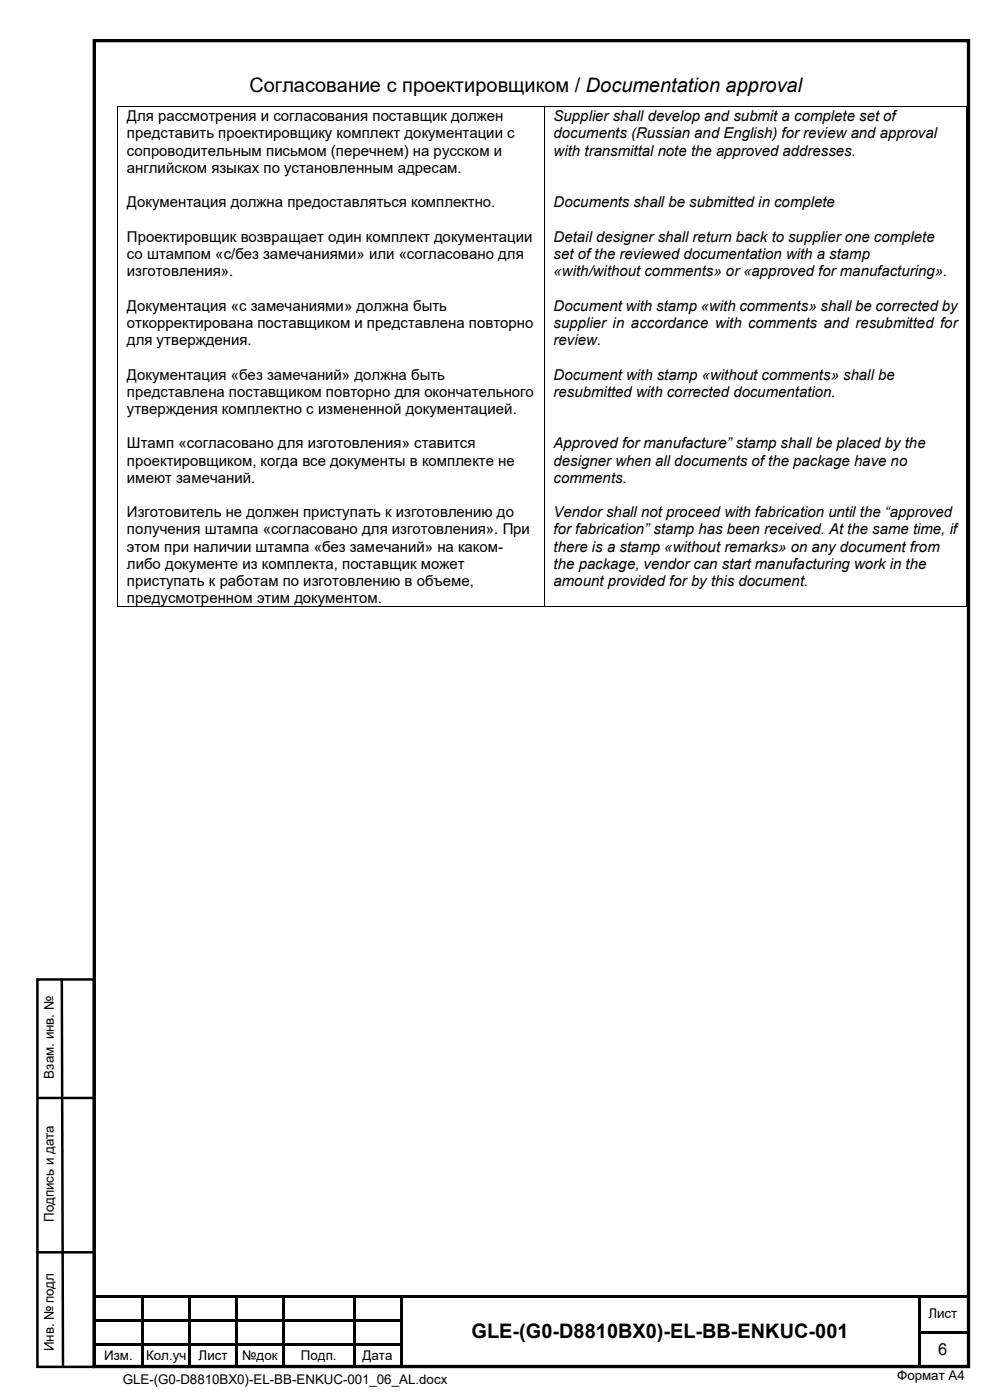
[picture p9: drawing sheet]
<svg xmlns="http://www.w3.org/2000/svg" width="210mm" height="297mm" viewBox="0 0 210 297" stroke-linecap="round" stroke-linejoin="round" font-family="sans-serif">
<defs><g id="words">
<g font-size="4.2">
<text x="52.9" y="19.6">Согласование с проектировщиком / Documentation approval</text>
<text x="100" y="283.9">GLE-(G0-D8810BX0)-EL-BB-ENKUC-001</text>
</g>
<text font-size="3.5" x="199.1" y="287.4">6</text>
<g font-size="3.2">
<text x="26.9" y="25.7">Для рассмотрения и согласования поставщик должен</text>
<text x="26.9" y="29.4">представить проектировщику комплект документации с</text>
<text x="117.4" y="25.7">Supplier shall develop and submit a complete set of</text>
<text x="117.4" y="29.4">documents (Russian and English) for review and approval</text>
<text x="26.9" y="33.1">сопроводительным письмом (перечнем) на русском и</text>
<text x="117.4" y="33.1">with transmittal note the approved addresses.</text>
<text x="26.9" y="36.7">английском языках по установленным адресам.</text>
<text x="26.9" y="44">Документация должна предоставляться комплектно.</text>
<text x="117.4" y="44">Documents shall be submitted in complete</text>
<text x="26.9" y="51.3">Проектировщик возвращает один комплект документации</text>
<text x="117.4" y="51.3">Detail designer shall return back to supplier one complete</text>
<text x="26.9" y="55">со штампом «с/без замечаниями» или «согласовано для</text>
<text x="26.9" y="58.6">изготовления».</text>
<text x="117.4" y="55">set of the reviewed documentation with a stamp</text>
<text x="117.4" y="58.6">«with/without comments» or «approved for manufacturing».</text>
<text x="26.9" y="65.9">Документация «с замечаниями» должна быть</text>
<text x="117.4" y="65.9">Document with stamp «with comments» shall be corrected by</text>
<text x="26.9" y="69.6">откорректирована поставщиком и представлена повторно</text>
<text x="117.4" y="69.6">supplier in accordance with comments and resubmitted for</text>
<text x="26.9" y="73.2">для утверждения.</text>
<text x="117.4" y="73.2">review.</text>
<text x="26.9" y="80.5">Документация «без замечаний» должна быть</text>
<text x="117.4" y="80.5">Document with stamp «without comments» shall be</text>
<text x="26.9" y="84.2">представлена поставщиком повторно для окончательного</text>
<text x="26.9" y="87.8">утверждения комплектно с измененной документацией.</text>
<text x="117.4" y="84.2">resubmitted with corrected documentation.</text>
<text x="26.9" y="95.1">Штамп «согласовано для изготовления» ставится</text>
<text x="117.4" y="95.1">Approved for manufacture” stamp shall be placed by the</text>
<text x="26.9" y="98.8">проектировщиком, когда все документы в комплекте не</text>
<text x="117.4" y="98.8">designer when all documents of the package have no</text>
<text x="26.9" y="102.4">имеют замечаний.</text>
<text x="117.4" y="102.4">comments.</text>
<text x="26.9" y="109.7">Изготовитель не должен приступать к изготовлению до</text>
<text x="26.9" y="113.4">получения штампа «согласовано для изготовления». При</text>
<text x="117.4" y="109.7">Vendor shall not proceed with fabrication until the “approved</text>
<text x="117.4" y="113.4">for fabrication” stamp has been received. At the same time, if</text>
<text x="26.9" y="117">этом при наличии штампа «без замечаний» на каком-</text>
<text x="117.4" y="117">there is a stamp «without remarks» on any document from</text>
<text x="26.9" y="120.7">либо документе из комплекта, поставщик может</text>
<text x="26.9" y="124.3">приступать к работам по изготовлению в объеме,</text>
<text x="117.4" y="120.7">the package, vendor can start manufacturing work in the</text>
<text x="117.4" y="124.4">amount provided for by this document.</text>
<text x="26.9" y="128">предусмотренном этим документом.</text>
</g>
<g font-size="2.8">
<text x="11.4" y="228.8" transform="rotate(-90 11.4 228.8)">Взам. инв. №</text>
<text x="11.4" y="259.2" transform="rotate(-90 11.4 259.2)">Подпись и дата</text>
<text x="196.9" y="279.7">Лист</text>
<text x="11.4" y="286.6" transform="rotate(-90 11.4 286.6)">Инв. № подл</text>
<text x="22.1" y="288.5">Изм.</text>
<text x="26" y="293.6">GLE-(G0-D8810BX0)-EL-BB-ENKUC-001_06_AL.docx</text>
<text x="31" y="288.5">Кол.уч</text>
<text x="42.1" y="288.5">Лист</text>
<text x="51.4" y="288.5">№док</text>
<text x="63.8" y="288.5">Подп.</text>
<text x="76.9" y="288.5">Дата</text>
<text x="190.3" y="292.8">Формат А4</text>
</g>
</g></defs>
<path d="M20 8.6h185.5v281.3h-185.5z" fill="none" stroke="#000" stroke-width=".71" stroke-linecap="butt"/>
<g fill="#000">
<path d="M24.9 22.6h.2v.2h-.2zM115.4 22.6h.2v.2h-.2zM205 22.6h.1v.2h-.1zM24.9 128.7h.2v.1h-.2zM115.4 128.7h.2v.1h-.2zM205 128.7h.1v.1h-.1zM20 274.9h10v.5h-10zM30 275.4h.5zM30 274.9h.5v.5h-.5zM30.5 274.9h9.5v.5h-9.5zM40 275.4h.5zM40 274.9h.5v.5h-.5z"/>
<path d="M40.5 274.9h9.4v.5h-9.4zM49.9 275.4h.5zM49.9 274.9h.5v.5h-.5zM50.4 274.9h9.5v.5h-9.5zM59.9 275.4h.5zM59.9 274.9h.5v.5h-.5zM60.4 274.9h14.4v.5h-14.4zM74.8 275.4h.6zM74.8 274.9h.6v.5h-.6zM75.4 274.9h9.4v.5h-9.4zM84.8 275.4h.5zM84.8 274.9h.5v.5h-.5z"/>
<path d="M85.3 274.9h109.5v.5h-109.5zM194.8 275.4h.5zM194.8 274.9h.5v.5h-.5zM195.3 274.9h9.7v.5h-9.7zM30 285.5h.5v4.5h-.5zM40 285.5h.5v4.5h-.5zM49.9 285.5h.5v4.5h-.5zM59.9 285.5h.5v4.5h-.5zM74.8 285.5h.6v4.5h-.6zM84.8 285.5h.5v4.5h-.5zM194.8 285.5h.5v4.5h-.5z"/>
</g>
<g fill="#000">
<path d="M30 275.4h.5v4.5h-.5z" fill-rule="evenodd"/>
<path d="M40 275.4h.5v4.5h-.5z" fill-rule="evenodd"/>
<path d="M49.9 275.4h.5v4.5h-.5z" fill-rule="evenodd"/>
<path d="M59.9 275.4h.5v4.5h-.5z" fill-rule="evenodd"/>
<path d="M74.8 275.4h.6v4.5h-.6z" fill-rule="evenodd"/>
<path d="M84.8 275.4h.5v4.5h-.5z" fill-rule="evenodd"/>
<path d="M194.8 275.4h.5v4.5h-.5z" fill-rule="evenodd"/>
<path d="M20 279.9h10v.5h-10z" fill-rule="evenodd"/>
<path d="M20 285h10v.5h-10z" fill-rule="evenodd"/>
<path d="M30 279.9h.5v.5h-.5z" fill-rule="evenodd"/>
<path d="M30 280.4h.5v2h-.5z" fill-rule="evenodd"/>
<path d="M30 282.4h.5v.5h-.5z" fill-rule="evenodd"/>
<path d="M30 282.9h.5v2.1h-.5z" fill-rule="evenodd"/>
<path d="M30 285h.5v.5h-.5z" fill-rule="evenodd"/>
<path d="M30.5 279.9h9.5v.5h-9.5z" fill-rule="evenodd"/>
<path d="M30.5 285h9.5v.5h-9.5z" fill-rule="evenodd"/>
<path d="M40 279.9h.5v.5h-.5z" fill-rule="evenodd"/>
<path d="M40 280.4h.5v2h-.5z" fill-rule="evenodd"/>
<path d="M40 282.4h.5v.5h-.5z" fill-rule="evenodd"/>
<path d="M40 282.9h.5v2.1h-.5z" fill-rule="evenodd"/>
<path d="M40 285h.5v.5h-.5z" fill-rule="evenodd"/>
<path d="M40.5 279.9h9.4v.5h-9.4z" fill-rule="evenodd"/>
<path d="M40.5 285h9.4v.5h-9.4z" fill-rule="evenodd"/>
<path d="M49.9 279.9h.5v.5h-.5z" fill-rule="evenodd"/>
<path d="M49.9 280.4h.5v2h-.5z" fill-rule="evenodd"/>
<path d="M49.9 282.4h.5v.5h-.5z" fill-rule="evenodd"/>
<path d="M49.9 282.9h.5v2.1h-.5z" fill-rule="evenodd"/>
<path d="M49.9 285h.5v.5h-.5z" fill-rule="evenodd"/>
<path d="M50.4 279.9h9.5v.5h-9.5z" fill-rule="evenodd"/>
<path d="M50.4 285h9.5v.5h-9.5z" fill-rule="evenodd"/>
<path d="M59.9 279.9h.5v.5h-.5z" fill-rule="evenodd"/>
<path d="M59.9 280.4h.5v2h-.5z" fill-rule="evenodd"/>
<path d="M59.9 282.4h.5v.5h-.5z" fill-rule="evenodd"/>
<path d="M59.9 282.9h.5v2.1h-.5z" fill-rule="evenodd"/>
<path d="M59.9 285h.5v.5h-.5z" fill-rule="evenodd"/>
<path d="M60.4 279.9h14.4v.5h-14.4z" fill-rule="evenodd"/>
<path d="M60.4 285h14.4v.5h-14.4z" fill-rule="evenodd"/>
<path d="M74.8 279.9h.6v.5h-.6z" fill-rule="evenodd"/>
<path d="M74.8 280.4h.6v2h-.6z" fill-rule="evenodd"/>
<path d="M74.8 282.4h.6v.5h-.6z" fill-rule="evenodd"/>
<path d="M74.8 282.9h.6v2.1h-.6z" fill-rule="evenodd"/>
<path d="M74.8 285h.6v.5h-.6z" fill-rule="evenodd"/>
<path d="M75.4 279.9h9.4v.5h-9.4z" fill-rule="evenodd"/>
<path d="M75.4 285h9.4v.5h-9.4z" fill-rule="evenodd"/>
<path d="M84.8 279.9h.5v.5h-.5z" fill-rule="evenodd"/>
<path d="M84.8 280.4h.5v2h-.5z" fill-rule="evenodd"/>
<path d="M84.8 282.4h.5v.5h-.5z" fill-rule="evenodd"/>
<path d="M84.8 282.9h.5v2.1h-.5z" fill-rule="evenodd"/>
<path d="M84.8 285h.5v.5h-.5z" fill-rule="evenodd"/>
<path d="M194.8 279.9h.5v.5h-.5z" fill-rule="evenodd"/>
<path d="M194.8 280.4h.5v2h-.5z" fill-rule="evenodd"/>
<path d="M194.8 282.4h.5v.5h-.5z" fill-rule="evenodd"/>
<path d="M194.8 282.9h.5v2.1h-.5z" fill-rule="evenodd"/>
<path d="M194.8 285h.5v.5h-.5z" fill-rule="evenodd"/>
<path d="M195.3 282.4h9.7v.5h-9.7z" fill-rule="evenodd"/>
</g>
<path d="M7.9 207.8h12v82.2h-12zM13.1 207.6l.3 82.1M7.9 232.9h12M7.8 265.7h12" fill="none" stroke="#000" stroke-width=".53"/>
<path d="M25 22.8v105.9M25.1 22.7h90.3M115.5 22.8v105.9M115.6 22.7h89.4M205.1 22.8v105.9M25.1 128.7h90.3M115.6 128.7h89.4" fill="none" stroke="#000" stroke-width=".21"/>
<use href="#words"/>
</svg>
